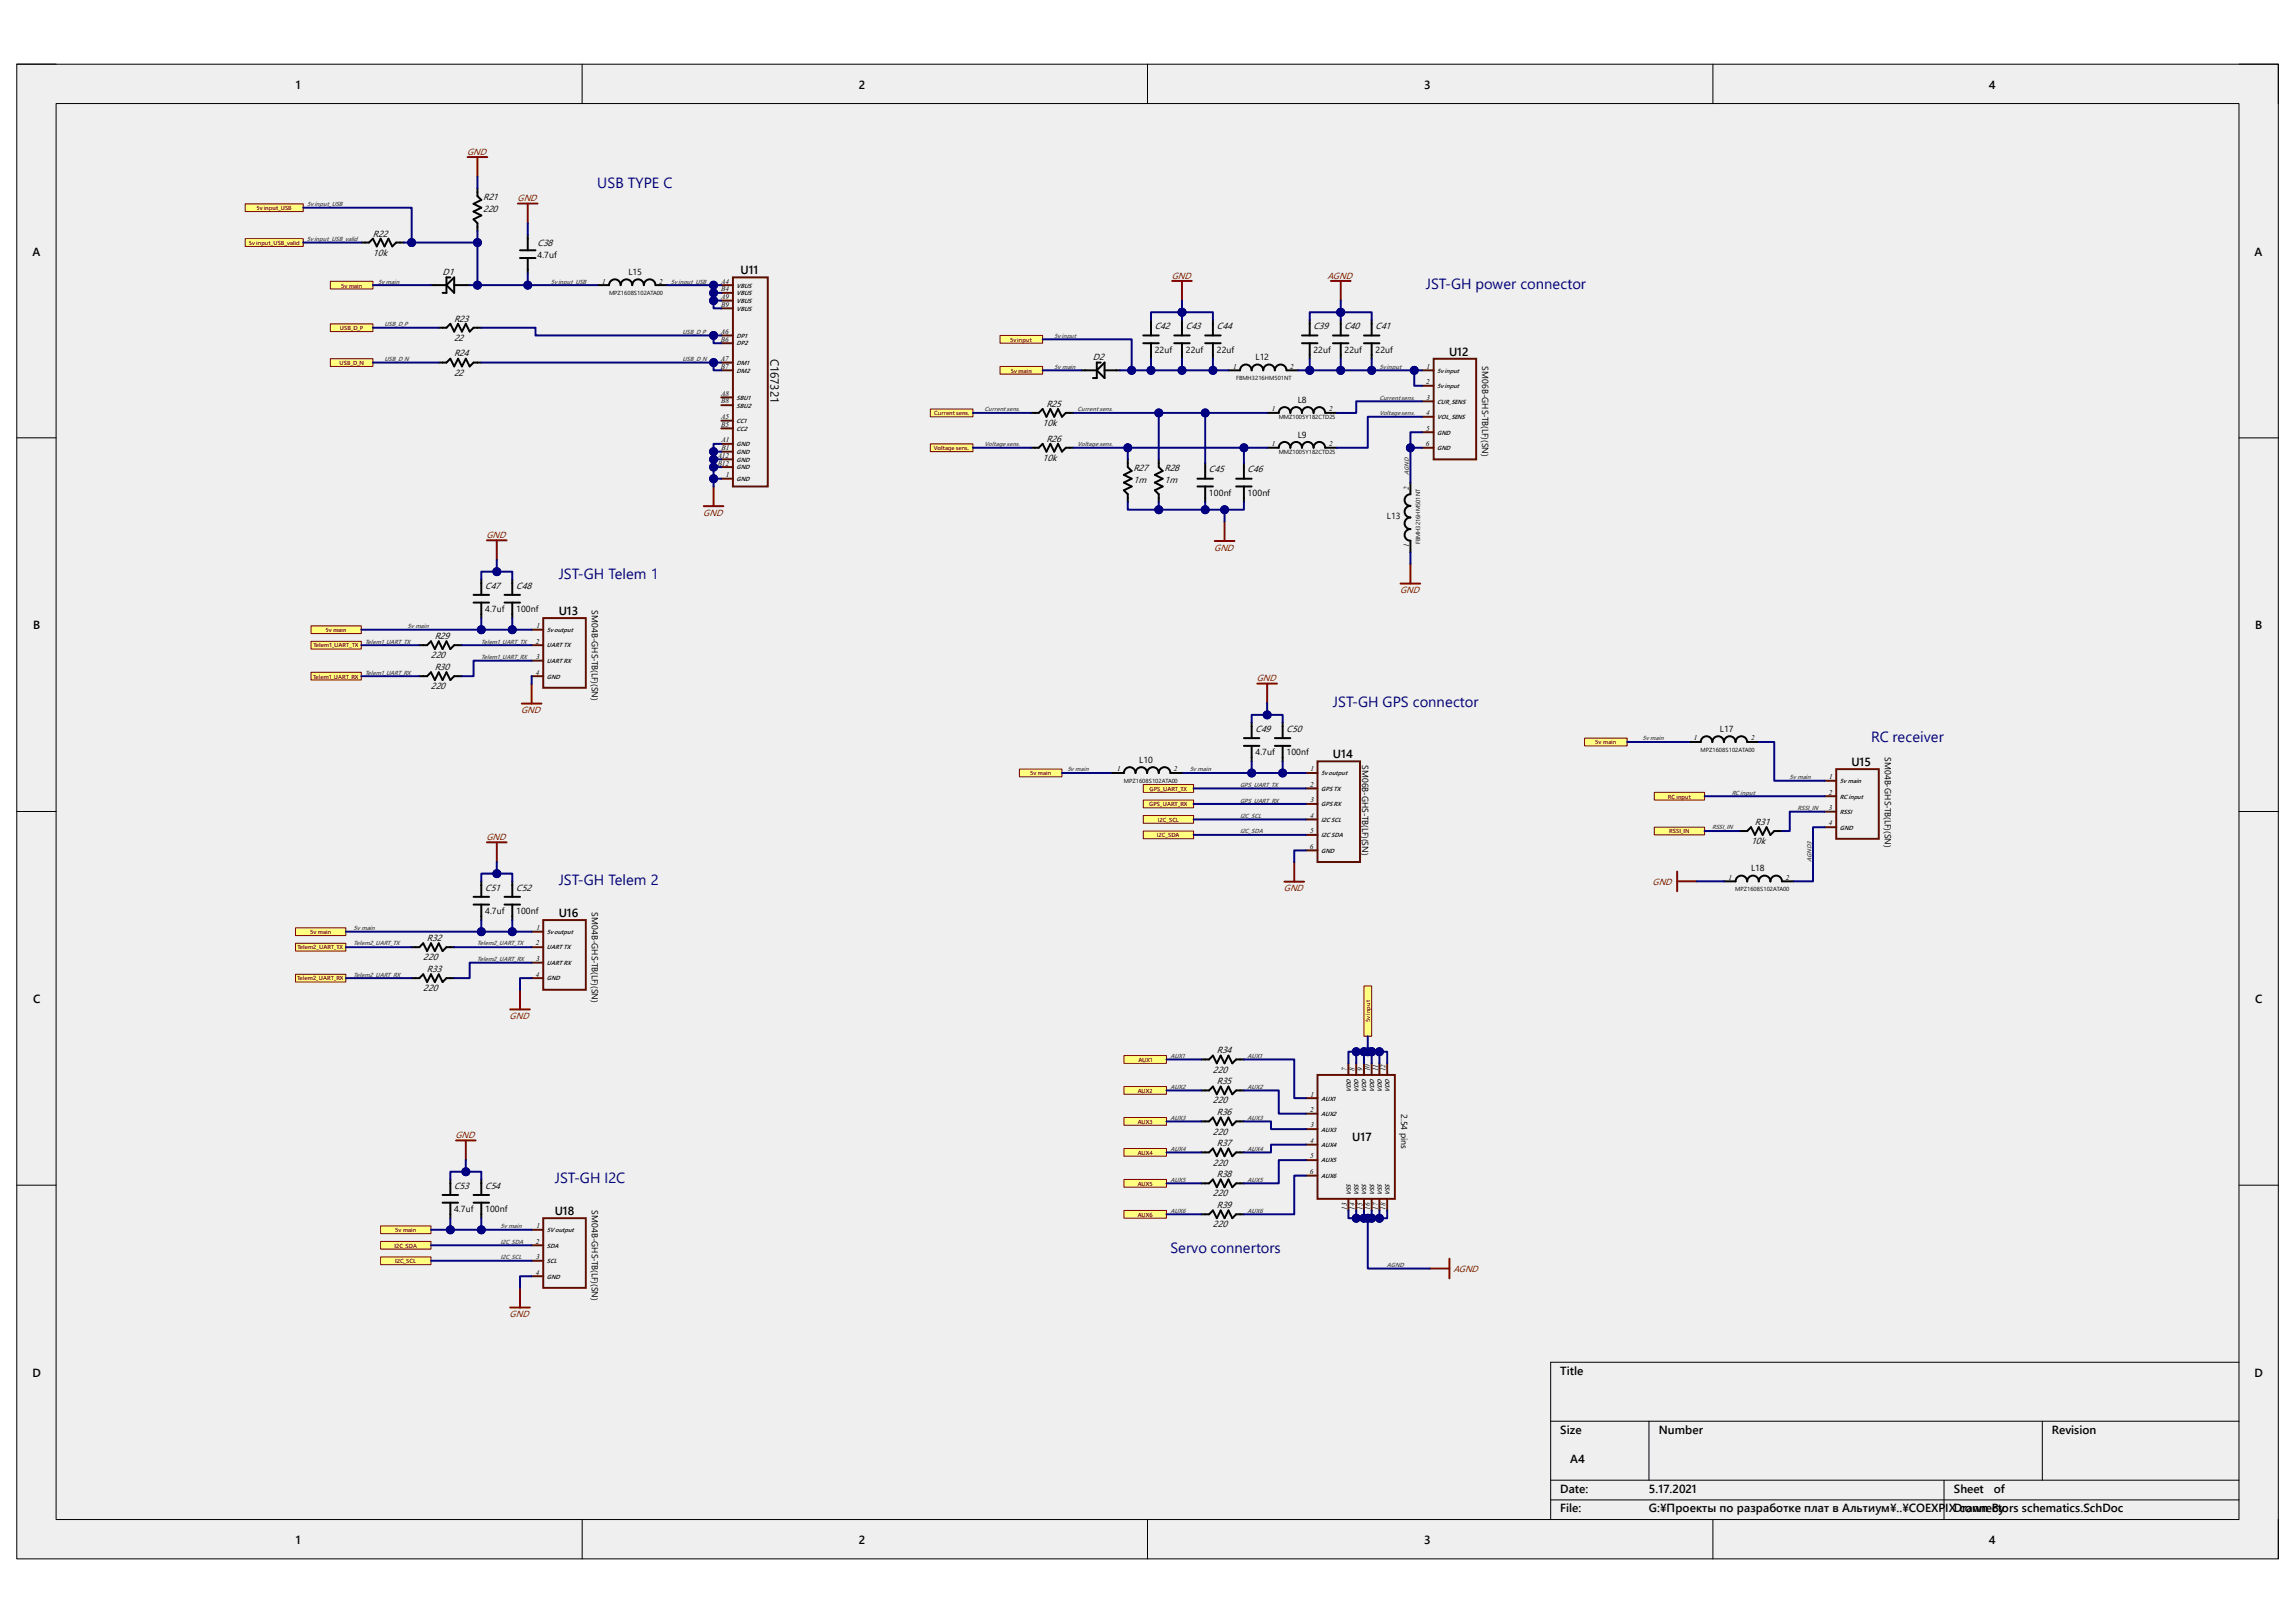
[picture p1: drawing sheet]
<svg xmlns="http://www.w3.org/2000/svg" width="297mm" height="210mm" viewBox="0 0 297 210" stroke-linecap="round" stroke-linejoin="round" font-family="sans-serif">
<defs><g id="words">
<g font-size="1.9" fill="#000080">
<text x="77.3" y="24.4">USB TYPE C</text>
<text x="184.5" y="37.4">JST-GH power connector</text>
<text x="72.3" y="75">JST-GH Telem 1</text>
<text x="172.5" y="91.5">JST-GH GPS connector</text>
<text x="242.1" y="96">RC receiver</text>
<text x="72.3" y="114.6">JST-GH Telem 2</text>
<text x="71.8" y="153.1">JST-GH I2C</text>
<text x="151.5" y="162.1">Servo connertors</text>
</g>
<g font-size="1.5">
<text x="38.3" y="11.5">1</text>
<text x="111.2" y="11.5">2</text>
<text x="184.3" y="11.5">3</text>
<text x="257.4" y="11.5">4</text>
<text x="4.2" y="33.1">A</text>
<text x="95.8" y="35.5">U11</text>
<text x="291.8" y="33.1">A</text>
<text x="99.7" y="46.4" transform="rotate(90 99.7 46.4)">C167321</text>
<text x="187.5" y="46">U12</text>
<text x="4.3" y="81.4">B</text>
<text x="72.3" y="79.6">U13</text>
<text x="291.8" y="81.4">B</text>
<text x="172.5" y="98.1">U14</text>
<text x="239.6" y="99.1">U15</text>
<text x="72.3" y="118.7">U16</text>
<text x="4.3" y="129.8">C</text>
<text x="291.8" y="129.8">C</text>
<text x="175" y="147.7">U17</text>
<text x="71.8" y="157.2">U18</text>
<text x="4.2" y="178.2">D</text>
<text x="201.9" y="177.9">Title</text>
<text x="291.8" y="178.2">D</text>
<text x="201.9" y="185.5">Size</text>
<text x="214.7" y="185.5">Number</text>
<text x="265.6" y="185.5">Revision</text>
<text x="203.2" y="189.4">A4</text>
<text x="201.9" y="193.2">Date:</text>
<text x="201.9" y="195.7">File:</text>
<text x="213.4" y="195.7">G:\Проекты по разработке плат в Альтиум\..\COEXPIX connectors schematics.SchDoc</text>
<text x="213.4" y="193.2">5.17.2021</text>
<text x="252.9" y="193.2">Sheet</text>
<text x="252.9" y="195.7">Drawn By:</text>
<text x="258" y="193.2">of</text>
<text x="38.3" y="199.8">1</text>
<text x="111.2" y="199.8">2</text>
<text x="184.3" y="199.8">3</text>
<text x="257.4" y="199.8">4</text>
</g>
<g font-size="1.2" fill="#800000">
<text x="60.5" y="20">GND</text>
<text x="67" y="26">GND</text>
<text x="151.6" y="36.1">GND</text>
<text x="171.8" y="36.1">AGND</text>
<text x="62.9" y="69.6">GND</text>
<text x="91" y="66.7">GND</text>
<text x="157.1" y="71.2">GND</text>
<text x="181.2" y="76.8">GND</text>
<text x="162.6" y="88.1">GND</text>
<text x="67.4" y="92.3">GND</text>
<text x="62.9" y="108.7">GND</text>
<text x="166.2" y="115.3">GND</text>
<text x="213.9" y="114.5">GND</text>
<text x="66" y="131.9">GND</text>
<text x="58.9" y="147.3">GND</text>
<text x="188.1" y="164.6">AGND</text>
<text x="66" y="170.4">GND</text>
</g>
<g font-size="1.2">
<text x="62.5" y="25.9">R21</text>
<text x="62.5" y="27.4">220</text>
<text x="48.3" y="30.6">R22</text>
<text x="48.3" y="33.1">10k</text>
<text x="57.3" y="35.6">D1</text>
<text x="69.6" y="31.9">C38</text>
<text x="58.8" y="41.6">R23</text>
<text x="58.8" y="44.1">22</text>
<text x="58.8" y="46.1">R24</text>
<text x="141.4" y="46.6">D2</text>
<text x="149.4" y="42.6">C42</text>
<text x="153.5" y="42.6">C43</text>
<text x="157.5" y="42.6">C44</text>
<text x="170" y="42.6">C39</text>
<text x="174" y="42.6">C40</text>
<text x="178" y="42.6">C41</text>
<text x="58.8" y="48.6">22</text>
<text x="135.4" y="52.6">R25</text>
<text x="134.9" y="55.1">10k</text>
<text x="134.9" y="59.6">10k</text>
<text x="135.4" y="57.1">R26</text>
<text x="146.7" y="60.9">R27</text>
<text x="146.7" y="62.4">1m</text>
<text x="150.7" y="60.9">R28</text>
<text x="150.7" y="62.4">1m</text>
<text x="156.5" y="61.1">C45</text>
<text x="161.5" y="61.1">C46</text>
<text x="62.8" y="76.2">C47</text>
<text x="66.8" y="76.2">C48</text>
<text x="56.3" y="82.7">R29</text>
<text x="55.8" y="85.2">220</text>
<text x="55.8" y="89.2">220</text>
<text x="56.3" y="86.7">R30</text>
<text x="162.5" y="94.7">C49</text>
<text x="166.5" y="94.7">C50</text>
<text x="227.1" y="106.7">R31</text>
<text x="226.6" y="109.2">10k</text>
<text x="62.8" y="115.2">C51</text>
<text x="66.8" y="115.2">C52</text>
<text x="54.8" y="124.2">220</text>
<text x="55.2" y="121.8">R32</text>
<text x="55.2" y="125.8">R33</text>
<text x="54.8" y="128.3">220</text>
<text x="157.5" y="136.3">R34</text>
<text x="157" y="138.8">220</text>
<text x="157" y="142.8">220</text>
<text x="157.5" y="140.3">R35</text>
<text x="157" y="146.8">220</text>
<text x="157.5" y="144.3">R36</text>
<text x="157.5" y="148.3">R37</text>
<text x="58.8" y="153.8">C53</text>
<text x="62.8" y="153.8">C54</text>
<text x="157" y="150.8">220</text>
<text x="157" y="154.8">220</text>
<text x="157.5" y="152.3">R38</text>
<text x="157" y="158.8">220</text>
<text x="157.5" y="156.3">R39</text>
</g>
<g font-size="1.1">
<text x="69.6" y="33.4">4.7uf</text>
<text x="81.3" y="35.6">L15</text>
<text x="149.4" y="45.6">22uf</text>
<text x="153.5" y="45.6">22uf</text>
<text x="157.5" y="45.6">22uf</text>
<text x="162.5" y="46.6">L12</text>
<text x="170" y="45.6">22uf</text>
<text x="174" y="45.6">22uf</text>
<text x="178" y="45.6">22uf</text>
<text x="191.8" y="47.4" transform="rotate(90 191.8 47.4)">SM06B-GHS-TB(LF)(SN)</text>
<text x="168" y="52.1">L8</text>
<text x="168" y="56.6">L9</text>
<text x="156.5" y="64.1">100nf</text>
<text x="161.5" y="64.1">100nf</text>
<text x="179.5" y="67.1">L13</text>
<text x="62.8" y="79.2">4.7uf</text>
<text x="66.8" y="79.2">100nf</text>
<text x="76.6" y="79" transform="rotate(90 76.6 79)">SM04B-GHS-TB(LF)(SN)</text>
<text x="222.6" y="94.7">L17</text>
<text x="147.4" y="98.7">L10</text>
<text x="162.5" y="97.7">4.7uf</text>
<text x="166.5" y="97.7">100nf</text>
<text x="176.3" y="99" transform="rotate(90 176.3 99)">SM06B-GHS-TB(LF)(SN)</text>
<text x="243.9" y="98" transform="rotate(90 243.9 98)">SM04B-GHS-TB(LF)(SN)</text>
<text x="226.6" y="112.7">L18</text>
<text x="62.8" y="118.2">4.7uf</text>
<text x="66.8" y="118.2">100nf</text>
<text x="76.6" y="118.1" transform="rotate(90 76.6 118.1)">SM04B-GHS-TB(LF)(SN)</text>
<text x="181.3" y="144.1" transform="rotate(90 181.3 144.1)">2.54 pins</text>
<text x="58.8" y="156.8">4.7uf</text>
<text x="62.8" y="156.8">100nf</text>
<text x="76.6" y="156.6" transform="rotate(90 76.6 156.6)">SM04B-GHS-TB(LF)(SN)</text>
</g>
<g font-size=".9">
<text x="77.9" y="36.7">1</text>
<text x="85.3" y="36.7">2</text>
<text x="93.3" y="36.7">A4</text>
<text x="93.3" y="37.7">B4</text>
<text x="93.3" y="38.7">A9</text>
<text x="93.3" y="39.7">B9</text>
<text x="93.3" y="43.2">A6</text>
<text x="93.3" y="47.7">B7</text>
<text x="93.3" y="46.7">A7</text>
<text x="93.3" y="44.2">B6</text>
<text x="159.6" y="47.7">1</text>
<text x="167" y="47.7">2</text>
<text x="184.6" y="47.7">1</text>
<text x="93.3" y="51.2">A8</text>
<text x="93.3" y="52.2">B8</text>
<text x="164.6" y="53.2">1</text>
<text x="172" y="53.2">2</text>
<text x="184.6" y="49.7">2</text>
<text x="184.6" y="53.7">4</text>
<text x="184.6" y="51.7">3</text>
<text x="92.9" y="59.2">A12</text>
<text x="93.3" y="54.2">A5</text>
<text x="93.3" y="55.2">B5</text>
<text x="93.4" y="57.2">A1</text>
<text x="93.4" y="58.2">B1</text>
<text x="164.6" y="57.7">1</text>
<text x="172" y="57.7">2</text>
<text x="184.5" y="57.7">6</text>
<text x="184.6" y="55.7">5</text>
<text x="92.9" y="60.2">B12</text>
<text x="93.9" y="61.7">1</text>
<text x="182.3" y="63.5" transform="rotate(-90 182.3 63.5)">2</text>
<text x="182.3" y="70.8" transform="rotate(-90 182.3 70.8)">1</text>
<text x="69.3" y="83.3">2</text>
<text x="69.4" y="81.3">1</text>
<text x="69.3" y="87.3">4</text>
<text x="69.4" y="85.3">3</text>
<text x="219.2" y="95.8">1</text>
<text x="226.6" y="95.8">2</text>
<text x="144.6" y="99.8">1</text>
<text x="151.9" y="99.8">2</text>
<text x="169.5" y="101.8">2</text>
<text x="169.6" y="99.8">1</text>
<text x="236.7" y="100.8">1</text>
<text x="169.5" y="105.8">4</text>
<text x="169.5" y="107.8">5</text>
<text x="169.6" y="103.8">3</text>
<text x="236.7" y="102.8">2</text>
<text x="236.7" y="104.8">3</text>
<text x="236.7" y="106.8">4</text>
<text x="169.5" y="109.8">6</text>
<text x="223.7" y="113.8">1</text>
<text x="231.1" y="113.8">2</text>
<text x="69.3" y="122.3">2</text>
<text x="69.4" y="124.4">3</text>
<text x="69.4" y="120.4">1</text>
<text x="69.3" y="126.4">4</text>
<text x="169.5" y="143.9">2</text>
<text x="169.6" y="141.9">1</text>
<text x="174.3" y="138.6" transform="rotate(-90 174.3 138.6)">7</text>
<text x="175.3" y="138.6" transform="rotate(-90 175.3 138.6)">8</text>
<text x="176.3" y="138.6" transform="rotate(-90 176.3 138.6)">9</text>
<text x="177.3" y="138.6" transform="rotate(-90 177.3 138.6)">10</text>
<text x="178.3" y="138.6" transform="rotate(-90 178.3 138.6)">11</text>
<text x="179.3" y="138.6" transform="rotate(-90 179.3 138.6)">12</text>
<text x="169.5" y="147.9">4</text>
<text x="169.5" y="149.9">5</text>
<text x="169.6" y="145.9">3</text>
<text x="169.5" y="151.9">6</text>
<text x="69.3" y="160.9">2</text>
<text x="69.4" y="158.9">1</text>
<text x="174.3" y="156.5" transform="rotate(-90 174.3 156.5)">13</text>
<text x="175.3" y="156.6" transform="rotate(-90 175.3 156.6)">14</text>
<text x="176.3" y="156.5" transform="rotate(-90 176.3 156.5)">15</text>
<text x="177.3" y="156.6" transform="rotate(-90 177.3 156.6)">16</text>
<text x="178.3" y="156.6" transform="rotate(-90 178.3 156.6)">17</text>
<text x="179.3" y="156.6" transform="rotate(-90 179.3 156.6)">18</text>
<text x="69.3" y="164.9">4</text>
<text x="69.4" y="162.9">3</text>
</g>
<g font-size=".8" fill="#800000">
<text x="33.2" y="27.2">5v input_USB</text>
<text x="32.2" y="31.7">5v input_USB_valid</text>
<text x="44.2" y="37.2">5v main</text>
<text x="43.9" y="47.2">USB_D_N</text>
<text x="44" y="42.7">USB_D_P</text>
<text x="130.7" y="44.2">5v input</text>
<text x="120.9" y="53.7">Current sens.</text>
<text x="130.8" y="48.2">5v main</text>
<text x="120.9" y="58.3">Voltage sens.</text>
<text x="40.6" y="83.8">Telem1_UART_TX</text>
<text x="42.1" y="81.8">5v main</text>
<text x="40.5" y="87.8">Telem1_UART_RX</text>
<text x="133.3" y="100.3">5v main</text>
<text x="206.5" y="96.3">5v main</text>
<text x="148.7" y="104.4">GPS_UART_RX</text>
<text x="148.8" y="102.3">GPS_UART_TX</text>
<text x="149.9" y="106.3">I2C_SCL</text>
<text x="215.9" y="103.3">RC input</text>
<text x="216" y="107.8">RSSI_IN</text>
<text x="149.7" y="108.3">I2C_SDA</text>
<text x="38.5" y="122.9">Telem2_UART_TX</text>
<text x="40.1" y="120.9">5v main</text>
<text x="38.4" y="126.9">Telem2_UART_RX</text>
<text x="147.3" y="137.4">AUX1</text>
<text x="177.3" y="132.3" transform="rotate(-90 177.3 132.3)">5v input</text>
<text x="147.2" y="141.4">AUX2</text>
<text x="147.2" y="145.4">AUX3</text>
<text x="147.2" y="149.4">AUX4</text>
<text x="147.2" y="153.4">AUX5</text>
<text x="51.1" y="161.5">I2C_SDA</text>
<text x="51.1" y="159.4">5v main</text>
<text x="147.2" y="157.4">AUX6</text>
<text x="51.1" y="163.4">I2C_SCL</text>
</g>
<g font-size=".8" fill="#434343">
<text x="39.8" y="26.7">5v input_USB</text>
<text x="39.7" y="31.2">5v input_USB_valid</text>
<text x="48.9" y="36.7">5v main</text>
<text x="71.3" y="36.7">5v input_USB</text>
<text x="86.8" y="36.7">5v input_USB</text>
<text x="49.7" y="42.2">USB_D_P</text>
<text x="49.7" y="46.7">USB_D_N</text>
<text x="88.3" y="43.2">USB_D_P</text>
<text x="88.3" y="46.7">USB_D_N</text>
<text x="136.4" y="47.7">5v main</text>
<text x="136.4" y="43.7">5v input</text>
<text x="178.5" y="47.7">5v input</text>
<text x="127.4" y="53.2">Current sens.</text>
<text x="139.4" y="53.2">Current sens.</text>
<text x="178.5" y="51.7">Current sens.</text>
<text x="178.5" y="53.7">Voltage sens.</text>
<text x="127.4" y="57.7">Voltage sens.</text>
<text x="139.4" y="57.7">Voltage sens.</text>
<text x="182.3" y="61.4" transform="rotate(-90 182.3 61.4)">AGND</text>
<text x="47.2" y="83.3">Telem1_UART_TX</text>
<text x="52.7" y="81.3">5v main</text>
<text x="62.3" y="83.3">Telem1_UART_TX</text>
<text x="47.2" y="87.3">Telem1_UART_RX</text>
<text x="62.3" y="85.3">Telem1_UART_RX</text>
<text x="212.6" y="95.8">5v main</text>
<text x="138.1" y="99.8">5v main</text>
<text x="154" y="99.8">5v main</text>
<text x="160.5" y="101.8">GPS_UART_TX</text>
<text x="231.6" y="100.8">5v main</text>
<text x="160.5" y="103.8">GPS_UART_RX</text>
<text x="160.5" y="105.8">I2C_SCL</text>
<text x="160.5" y="107.8">I2C_SDA</text>
<text x="221.6" y="107.3">RSSI_IN</text>
<text x="224.1" y="102.8">RC input</text>
<text x="232.6" y="104.8">RSSI_IN</text>
<text x="234.4" y="111.6" transform="rotate(-90 234.4 111.6)">AGND3</text>
<text x="45.8" y="120.4">5v main</text>
<text x="45.8" y="122.3">Telem2_UART_TX</text>
<text x="61.8" y="122.3">Telem2_UART_TX</text>
<text x="61.8" y="124.4">Telem2_UART_RX</text>
<text x="45.8" y="126.4">Telem2_UART_RX</text>
<text x="151.5" y="136.9">AUX1</text>
<text x="161.5" y="136.9">AUX1</text>
<text x="151.5" y="140.9">AUX2</text>
<text x="161.5" y="140.9">AUX2</text>
<text x="151.5" y="144.9">AUX3</text>
<text x="151.5" y="148.9">AUX4</text>
<text x="161.5" y="144.9">AUX3</text>
<text x="161.5" y="148.9">AUX4</text>
<text x="151.5" y="152.9">AUX5</text>
<text x="161.5" y="152.9">AUX5</text>
<text x="64.8" y="158.9">5v main</text>
<text x="64.8" y="161">I2C_SDA</text>
<text x="151.5" y="156.9">AUX6</text>
<text x="161.5" y="156.9">AUX6</text>
<text x="64.8" y="162.9">I2C_SCL</text>
<text x="179.5" y="164">AGND</text>
</g>
<g font-size=".8">
<text x="78.8" y="38.2">MPZ1608S102ATA00</text>
<text x="95.3" y="37.2">VBUS</text>
<text x="95.3" y="38.2">VBUS</text>
<text x="95.3" y="39.2">VBUS</text>
<text x="95.3" y="40.2">VBUS</text>
<text x="95.3" y="43.7">DP1</text>
<text x="95.3" y="47.2">DM1</text>
<text x="95.3" y="44.7">DP2</text>
<text x="95.3" y="51.7">SBU1</text>
<text x="95.3" y="52.7">SBU2</text>
<text x="95.3" y="48.2">DM2</text>
<text x="160" y="49.2">FBMH3216HM501NT</text>
<text x="186" y="48.2">5v input</text>
<text x="186" y="50.2">5v input</text>
<text x="186" y="52.2">CUR_SENS</text>
<text x="95.3" y="57.7">GND</text>
<text x="95.3" y="58.8">GND</text>
<text x="95.3" y="59.7">GND</text>
<text x="95.3" y="54.7">CC1</text>
<text x="95.3" y="55.8">CC2</text>
<text x="165.5" y="54.2">MMZ1005Y182CTD25</text>
<text x="165.5" y="58.7">MMZ1005Y182CTD25</text>
<text x="186" y="54.2">VOL_SENS</text>
<text x="186" y="56.3">GND</text>
<text x="186" y="58.3">GND</text>
<text x="95.3" y="62.3">GND</text>
<text x="95.3" y="60.7">GND</text>
<text x="183.8" y="70.4" transform="rotate(-90 183.8 70.4)">FBMH3216HM501NT</text>
<text x="70.8" y="81.8">5v output</text>
<text x="70.8" y="83.8">UART TX</text>
<text x="70.8" y="85.8">UART RX</text>
<text x="70.8" y="87.8">GND</text>
<text x="145.5" y="101.3">MPZ1608S102ATA00</text>
<text x="171" y="100.3">5v output</text>
<text x="220.1" y="97.3">MPZ1608S102ATA00</text>
<text x="238.1" y="101.3">5v main</text>
<text x="171" y="102.3">GPS TX</text>
<text x="171" y="104.4">GPS RX</text>
<text x="171" y="106.3">I2C SCL</text>
<text x="238.1" y="103.3">RC input</text>
<text x="238.1" y="105.3">RSSI</text>
<text x="238.1" y="107.4">GND</text>
<text x="171" y="108.3">I2C SDA</text>
<text x="171" y="110.4">GND</text>
<text x="224.6" y="115.4">MPZ1608S102ATA00</text>
<text x="70.8" y="120.9">5v output</text>
<text x="70.8" y="122.9">UART TX</text>
<text x="70.8" y="124.9">UART RX</text>
<text x="70.8" y="126.9">GND</text>
<text x="171" y="142.4">AUX1</text>
<text x="174.8" y="141.4" transform="rotate(-90 174.8 141.4)">VDD</text>
<text x="175.8" y="141.4" transform="rotate(-90 175.8 141.4)">VDD</text>
<text x="176.8" y="141.4" transform="rotate(-90 176.8 141.4)">VDD</text>
<text x="177.8" y="141.4" transform="rotate(-90 177.8 141.4)">VDD</text>
<text x="178.8" y="141.4" transform="rotate(-90 178.8 141.4)">VDD</text>
<text x="179.8" y="141.4" transform="rotate(-90 179.8 141.4)">VDD</text>
<text x="171" y="144.4">AUX2</text>
<text x="171" y="146.4">AUX3</text>
<text x="171" y="148.4">AUX4</text>
<text x="171" y="150.4">AUX5</text>
<text x="171" y="152.4">AUX6</text>
<text x="174.8" y="154.6" transform="rotate(-90 174.8 154.6)">VSS</text>
<text x="175.8" y="154.6" transform="rotate(-90 175.8 154.6)">VSS</text>
<text x="176.8" y="154.6" transform="rotate(-90 176.8 154.6)">VSS</text>
<text x="177.8" y="154.6" transform="rotate(-90 177.8 154.6)">VSS</text>
<text x="178.8" y="154.6" transform="rotate(-90 178.8 154.6)">VSS</text>
<text x="179.8" y="154.6" transform="rotate(-90 179.8 154.6)">VSS</text>
<text x="70.8" y="159.4">5V output</text>
<text x="70.8" y="161.5">SDA</text>
<text x="70.8" y="163.4">SCL</text>
<text x="70.8" y="165.4">GND</text>
</g>
</g></defs>
<path d="M2.2 8.3h292.7v193.4h-292.7z" fill-rule="evenodd" fill="#efefef"/>
<path d="M2.2 8.3h292.7v193.4h-292.7z" fill="none" stroke="#000" stroke-width=".13"/>
<path d="M7.3 13.4h282.5v183.2h-282.5z" fill-rule="evenodd" fill="#efefef"/>
<g fill="none" stroke="#000" stroke-width=".13">
<path d="M2.2 8.3h5.1M7.3 13.4h282.5v183.2h-282.5zM75.3 8.3v5.1M148.5 8.3v5.1M221.7 8.3v5.1M289.8 8.3h5.1v5.1M2.2 56.7h5.1M289.8 56.7h5.1M2.2 105h5.1M289.8 105h5.1M2.2 153.4h5.1M289.8 153.4h5.1"/>
<path d="M289.8 176.3h-89.1v20.3M75.3 196.6v5.1M148.5 196.6v5.1M200.7 183.9h89.1M200.7 191.5h89.1M200.7 194.1h89.1M213.4 183.9v7.6M221.7 196.6v5.1M251.6 191.5v5.1M264.3 183.9v7.6M294.9 196.6v5.1"/>
</g>
<path d="M184 47.9h1.5M184 49.9h1.5M184 51.9h1.5M184 53.9h1.5M184 55.9h1.5M184 57.9h1.5M185.5 46.4h5.5v13h-5.5z" fill="none" stroke="#5b0f00" stroke-width=".25"/>
<g fill="none" stroke="#000" stroke-width=".25">
<path d="M139.9 47.9h2M141.9 47.9l1-1v2zM142.4 46.9h-.5v2h-.5M142.9 47.9h2M148 44.4h2M148 43.4h2M149 41.4v2M149 44.4v2M152 44.4h2M152 43.4h2M153 41.4v2M153 44.4v2"/>
<path d="M156 44.4h2M156 43.4h2M157 41.4v2M157 44.4v2M168.5 44.4h2M168.5 43.4h2M169.5 41.4v2M169.5 44.4v2M172.5 44.4h2M172.5 43.4h2M173.5 41.4v2M173.5 44.4v2"/>
<path d="M176.5 44.4h2M176.5 43.4h2M177.5 41.4v2M177.5 44.4v2"/>
</g>
<path d="M172.2 36.4h2.6M173.5 36.4v2.5M181.3 75.5h2.5M182.5 73v2.5" fill="none" stroke="#800000" stroke-width=".25"/>
<path d="M129.4 47.4h5.5v1h-5.5z" fill-rule="evenodd" fill="#ffff80"/>
<path d="M129.4 47.4h5.5v1h-5.5z" fill="none" stroke="#800000" stroke-width=".13"/>
<g fill="none" stroke="#000" stroke-width=".25">
<path d="M156 59.9v2M161 59.9v2M164 57.9h1.5a.75 .75 0 0 1 .7-.7 .75 .75 0 0 1 .8 .7 .75 .75 0 0 1 .7-.7 .75 .75 0 0 1 .8 .7 .75 .75 0 0 1 .7-.7 .75 .75 0 0 1 .8 .7 .75 .75 0 0 1 .8-.7 .75 .75 0 0 1 .7 .7h1.5M164 53.4h1.5M167 53.4a.75 .75 0 0 0-.8-.7 .75 .75 0 0 0-.7 .7M168.5 53.4a.75 .75 0 0 0-.8-.7 .75 .75 0 0 0-.7 .7M170 53.4a.75 .75 0 0 0-.8-.7 .75 .75 0 0 0-.7 .7M173 53.4h-1.5a.75 .75 0 0 0-.8-.7 .75 .75 0 0 0-.7 .7M155 62.9h2M155 61.9h2M156 62.9v2M160 62.9h2"/>
<path d="M160 61.9h2M161 62.9v2"/>
</g>
<path d="M120.4 52.9h5.5v1h-5.5z" fill-rule="evenodd" fill="#ffff80"/>
<path d="M120.4 52.9h5.5v1h-5.5z" fill="none" stroke="#800000" stroke-width=".13"/>
<path d="M120.4 57.4h5.5v1h-5.5z" fill-rule="evenodd" fill="#ffff80"/>
<path d="M120.4 57.4h5.5v1h-5.5z" fill="none" stroke="#800000" stroke-width=".13"/>
<path d="M56.8 42.4h1l.5-.5 .5 1 .5-1 .5 1 .5-1 .5 1 .5-.5h1M56.8 46.9h1l.5-.5 .5 1 .5-1 .5 1 .5-1 .5 1 .5-.5h1" fill="none" stroke="#000" stroke-width=".25"/>
<path d="M91.1 65.5h2.5M92.4 62.9v2.6" fill="none" stroke="#800000" stroke-width=".25"/>
<path d="M42.7 46.4h5.6v1h-5.6z" fill-rule="evenodd" fill="#ffff80"/>
<path d="M42.7 46.4h5.6v1h-5.6z" fill="none" stroke="#800000" stroke-width=".13"/>
<path d="M42.7 41.9h5.6v1h-5.6z" fill-rule="evenodd" fill="#ffff80"/>
<path d="M42.7 41.9h5.6v1h-5.6z" fill="none" stroke="#800000" stroke-width=".13"/>
<path d="M67.3 32.4h2M67.3 33.4h2M68.3 30.4v2M68.3 33.4v2M155.5 137.1h1l.5-.5 .5 1 .5-1 .5 1 .5-1 .5 1 .5-.5h1M155.5 141.1h1l.5-.5 .5 1 .5-1 .5 1 .5-1 .5 1 .5-.5h1M155.5 145.1h1l.5-.5 .5 1 .5-1 .5 1 .5-1 .5 1 .5-.5h1M155.5 149.1h1l.5-.5 .5 1 .5-1 .5 1 .5-1 .5 1 .5-.5h1M155.5 153.1h1l.5-.5 .5 1 .5-1 .5 1 .5-1 .5 1 .5-.5h1M155.5 157.1h1l.5-.5 .5 1 .5-1 .5 1 .5-1 .5 1 .5-.5h1" fill="none" stroke="#000" stroke-width=".25"/>
<path d="M67 26.3h2.6M68.3 26.3v2.6" fill="none" stroke="#800000" stroke-width=".25"/>
<g fill="none" stroke="#5b0f00" stroke-width=".25">
<path d="M170.5 139.1h10v16h-10zM174.5 137.6v1.5M175.5 137.6v1.5M176.5 137.6v1.5M177.5 137.6v1.5M178.5 137.6v1.5M179.5 137.6v1.5M169 142.1h1.5M169 144.1h1.5M169 146.1h1.5M169 148.1h1.5M169 150.1h1.5"/>
<path d="M169 152.1h1.5M174.5 155.1v1.5M175.5 155.1v1.5M176.5 155.1v1.5M177.5 155.1v1.5M178.5 155.1v1.5M179.5 155.1v1.5"/>
</g>
<path d="M145.5 136.6h5.5v1h-5.5z" fill-rule="evenodd" fill="#ffff80"/>
<path d="M145.5 136.6h5.5v1h-5.5z" fill="none" stroke="#800000" stroke-width=".13"/>
<path d="M145.5 140.6h5.5v1h-5.5z" fill-rule="evenodd" fill="#ffff80"/>
<path d="M145.5 140.6h5.5v1h-5.5z" fill="none" stroke="#800000" stroke-width=".13"/>
<path d="M145.5 144.6h5.5v1h-5.5z" fill-rule="evenodd" fill="#ffff80"/>
<path d="M145.5 144.6h5.5v1h-5.5z" fill="none" stroke="#800000" stroke-width=".13"/>
<path d="M145.5 148.6h5.5v1h-5.5z" fill-rule="evenodd" fill="#ffff80"/>
<path d="M145.5 148.6h5.5v1h-5.5z" fill="none" stroke="#800000" stroke-width=".13"/>
<path d="M145.5 152.6h5.5v1h-5.5z" fill-rule="evenodd" fill="#ffff80"/>
<path d="M145.5 152.6h5.5v1h-5.5z" fill="none" stroke="#800000" stroke-width=".13"/>
<path d="M145.5 156.6h5.5v1h-5.5z" fill-rule="evenodd" fill="#ffff80"/>
<path d="M145.5 156.6h5.5v1h-5.5z" fill="none" stroke="#800000" stroke-width=".13"/>
<g fill="none" stroke="#5b0f00" stroke-width=".25">
<path d="M70.3 80h5.5v9h-5.5zM68.8 81.5h1.5M68.8 83.5h1.5M68.8 85.5h1.5M68.8 87.5h1.5M170.5 98.5h5.5v13h-5.5zM70.3 119.1h5.5v9h-5.5zM169 100h1.5M169 102h1.5M169 104h1.5M169 106h1.5M169 108h1.5"/>
<path d="M169 110h1.5M68.8 120.6h1.5M68.8 122.6h1.5M68.8 124.6h1.5M68.8 126.6h1.5M68.8 159.1h1.5M70.3 157.6h5.5v9.1h-5.5zM68.8 161.1h1.5M68.8 163.1h1.5M68.8 165.1h1.5"/>
</g>
<path d="M55.8 36.9h2M58.3 35.9h-.5v2h-.5M58.8 36.9h2M58.8 35.9v2l-1-1zM161 96.5h2M161 95.5h2M162 93.5v2M162 96.5v2M165 96.5h2M165 95.5h2M166 93.5v2M166 96.5v2" fill="none" stroke="#000" stroke-width=".25"/>
<path d="M131.9 99.5h5.5v1h-5.5z" fill-rule="evenodd" fill="#ffff80"/>
<path d="M131.9 99.5h5.5v1h-5.5z" fill="none" stroke="#800000" stroke-width=".13"/>
<path d="M166.2 114.1h2.6M167.5 111.5v2.6" fill="none" stroke="#800000" stroke-width=".25"/>
<path d="M148 105.5h6.5v1h-6.5z" fill-rule="evenodd" fill="#ffff80"/>
<path d="M148 105.5h6.5v1h-6.5z" fill="none" stroke="#800000" stroke-width=".13"/>
<path d="M148 107.5h6.5v1h-6.5z" fill-rule="evenodd" fill="#ffff80"/>
<path d="M148 107.5h6.5v1h-6.5z" fill="none" stroke="#800000" stroke-width=".13"/>
<path d="M148 101.5h6.5v1h-6.5z" fill-rule="evenodd" fill="#ffff80"/>
<path d="M148 101.5h6.5v1h-6.5z" fill="none" stroke="#800000" stroke-width=".13"/>
<path d="M148 103.5h6.5v1h-6.5z" fill-rule="evenodd" fill="#ffff80"/>
<path d="M148 103.5h6.5v1h-6.5z" fill="none" stroke="#800000" stroke-width=".13"/>
<path d="M67.5 91h2.6M68.8 88.5v2.5M162.7 88.5h2.6M164 88.5v2.5M66 130.6h2.6M67.3 128.1v2.5M66 169.2h2.6M67.3 166.7v2.5" fill="none" stroke="#800000" stroke-width=".25"/>
<path d="M40.2 83h6.6v1h-6.6z" fill-rule="evenodd" fill="#ffff80"/>
<path d="M40.2 83h6.6v1h-6.6z" fill="none" stroke="#800000" stroke-width=".13"/>
<path d="M40.2 87h6.6v1h-6.6z" fill-rule="evenodd" fill="#ffff80"/>
<path d="M40.2 87h6.6v1h-6.6z" fill="none" stroke="#800000" stroke-width=".13"/>
<path d="M40.2 81h6.6v1h-6.6z" fill-rule="evenodd" fill="#ffff80"/>
<path d="M40.2 81h6.6v1h-6.6z" fill="none" stroke="#800000" stroke-width=".13"/>
<path d="M38.2 120.1h6.6v1h-6.6z" fill-rule="evenodd" fill="#ffff80"/>
<path d="M38.2 120.1h6.6v1h-6.6z" fill="none" stroke="#800000" stroke-width=".13"/>
<path d="M38.2 122.1h6.6v1h-6.6z" fill-rule="evenodd" fill="#ffff80"/>
<path d="M38.2 122.1h6.6v1h-6.6z" fill="none" stroke="#800000" stroke-width=".13"/>
<path d="M38.2 126.1h6.6v1h-6.6z" fill-rule="evenodd" fill="#ffff80"/>
<path d="M38.2 126.1h6.6v1h-6.6z" fill="none" stroke="#800000" stroke-width=".13"/>
<path d="M49.3 160.6h6.5v1h-6.5z" fill-rule="evenodd" fill="#ffff80"/>
<path d="M49.3 160.6h6.5v1h-6.5z" fill="none" stroke="#800000" stroke-width=".13"/>
<path d="M49.3 162.6h6.5v1h-6.5z" fill-rule="evenodd" fill="#ffff80"/>
<path d="M49.3 162.6h6.5v1h-6.5z" fill="none" stroke="#800000" stroke-width=".13"/>
<path d="M49.3 158.6h6.5v1h-6.5z" fill-rule="evenodd" fill="#ffff80"/>
<path d="M49.3 158.6h6.5v1h-6.5z" fill="none" stroke="#800000" stroke-width=".13"/>
<g fill="none" stroke="#000" stroke-width=".25">
<path d="M61.3 78h2M61.3 77h2M62.3 75v2M62.3 78v2M65.3 78h2M65.3 77h2M66.3 75v2M66.3 78v2M61.3 117.1h2M61.3 116.1h2M62.3 114v2.1M62.3 117.1v2"/>
<path d="M65.3 117.1h2M65.3 116.1h2M66.3 114v2.1M66.3 117.1v2M57.3 155.6h2M57.3 154.6h2M58.3 152.6v2M58.3 155.6v2M61.3 155.6h2M61.3 154.6h2M62.3 152.6v2M62.3 155.6v2"/>
</g>
<path d="M63 69.9h2.6M64.3 69.9v2.6M63 109h2.6M64.3 109v2.5M59 147.6h2.6M60.3 147.6v2.5" fill="none" stroke="#800000" stroke-width=".25"/>
<path d="M42.7 36.4h5.6v1h-5.6z" fill-rule="evenodd" fill="#ffff80"/>
<path d="M42.7 36.4h5.6v1h-5.6z" fill="none" stroke="#800000" stroke-width=".13"/>
<path d="M129.4 43.4h5.5v1h-5.5z" fill-rule="evenodd" fill="#ffff80"/>
<path d="M129.4 43.4h5.5v1h-5.5z" fill="none" stroke="#800000" stroke-width=".13"/>
<path d="M54.3 83.5h1l.5-.5 .5 1 .5-1 .5 1 .5-1 .5 1 .5-.5h1M54.3 87.5h1l.5-.5 .5 1 .5-1 .5 1 .5-1 .5 1 .5-.5h1M53.3 122.6h1l.5-.5 .5 1 .5-1 .5 1 .5-1 .5 1 .5-.5h1M53.3 126.6h1l.5-.5 .5 1 .5-1 .5 1 .5-1 .5 1 .5-.5h1" fill="none" stroke="#000" stroke-width=".25"/>
<path d="M31.7 30.9h7.5v1h-7.5z" fill-rule="evenodd" fill="#ffff80"/>
<path d="M31.7 30.9h7.5v1h-7.5z" fill="none" stroke="#800000" stroke-width=".13"/>
<path d="M46.8 31.4h1l.5-.5 .5 1 .5-1 .5 1 .5-1 .5 1 .5-.5h1" fill="none" stroke="#000" stroke-width=".25"/>
<path d="M60.5 20.3h2.6M61.8 20.3v2.6" fill="none" stroke="#800000" stroke-width=".25"/>
<path d="M31.7 26.4h7.5v1h-7.5z" fill-rule="evenodd" fill="#ffff80"/>
<path d="M31.7 26.4h7.5v1h-7.5z" fill="none" stroke="#800000" stroke-width=".13"/>
<path d="M176.5 127.6h1v6.5h-1z" fill-rule="evenodd" fill="#ffff80"/>
<path d="M176.5 127.6h1v6.5h-1z" fill="none" stroke="#800000" stroke-width=".13"/>
<path d="M237.6 99.5h5.5v9h-5.5zM236.1 101h1.5M236.1 103h1.5M236.1 105h1.5M236.1 107h1.5" fill="none" stroke="#5b0f00" stroke-width=".25"/>
<path d="M225.1 107.5h1l.5-.5 .5 1 .5-1 .5 1 .5-1 .5 1 .5-.5h1" fill="none" stroke="#000" stroke-width=".25"/>
<path d="M214.1 107h6.5v1h-6.5z" fill-rule="evenodd" fill="#ffff80"/>
<path d="M214.1 107h6.5v1h-6.5z" fill="none" stroke="#800000" stroke-width=".13"/>
<path d="M217.1 112.8v2.5M217.1 114h2.5" fill="none" stroke="#800000" stroke-width=".25"/>
<path d="M214.1 102.5h6.5v1h-6.5z" fill-rule="evenodd" fill="#ffff80"/>
<path d="M214.1 102.5h6.5v1h-6.5z" fill="none" stroke="#800000" stroke-width=".13"/>
<path d="M205.1 95.5h5.5v1h-5.5z" fill-rule="evenodd" fill="#ffff80"/>
<path d="M205.1 95.5h5.5v1h-5.5z" fill="none" stroke="#800000" stroke-width=".13"/>
<path d="M151.7 36.4h2.5M153 36.4v2.5M157.2 70h2.6M158.5 67.5v2.5M185 164.1h2.6M187.6 162.9v2.5" fill="none" stroke="#800000" stroke-width=".25"/>
<g fill="none" stroke="#000" stroke-width=".25">
<path d="M61.8 24.4v1l.5 .5-1 .5 1 .5-1 .5 1 .5-1 .5 .5 .5v1M77.3 36.9h1.5M80.3 36.9a.75 .75 0 0 0-.7-.8 .75 .75 0 0 0-.8 .8M81.8 36.9a.75 .75 0 0 0-.7-.8 .75 .75 0 0 0-.8 .8M83.3 36.9a.75 .75 0 0 0-.7-.8 .75 .75 0 0 0-.8 .8M86.3 36.9h-1.5a.75 .75 0 0 0-.7-.8 .75 .75 0 0 0-.8 .8M133.4 53.4h1l.5-.5 .5 1 .5-1 .5 1 .5-1 .5 1 .5-.5h1M133.4 57.9h1l.5-.5 .5 1 .5-1 .5 1 .5-1 .5 1 .5-.5h1M146 59.4v1l.5 .5-1 .5 1 .5-1 .5 1 .5-1 .5 .5 .5v1M150 59.4v1l.5 .5-1 .5 1 .5-1 .5 1 .5-1 .5 .5 .5v1M159 47.9h1.5a.75 .75 0 0 1 .7-.7 .75 .75 0 0 1 .8 .7 .75 .75 0 0 1 .7-.7 .75 .75 0 0 1 .8 .7 .75 .75 0 0 1 .7-.7 .75 .75 0 0 1 .8 .7 .75 .75 0 0 1 .7-.7 .75 .75 0 0 1 .8 .7h1.5M182.5 62.5v1.5a.75 .75 0 0 0-.7 .7 .75 .75 0 0 0 .7 .8 .75 .75 0 0 0-.7 .7 .75 .75 0 0 0 .7 .8 .75 .75 0 0 0-.7 .7 .75 .75 0 0 0 .7 .8 .75 .75 0 0 0-.7 .7 .75 .75 0 0 0 .7 .8v1.5"/>
<path d="M218.6 96h1.5a.75 .75 0 0 1 .8-.7 .75 .75 0 0 1 .7 .7 .75 .75 0 0 1 .8-.7 .75 .75 0 0 1 .7 .7 .75 .75 0 0 1 .8-.7 .75 .75 0 0 1 .7 .7 .75 .75 0 0 1 .8-.7 .75 .75 0 0 1 .7 .7h1.5M223.1 114l1.5 .1a.75 .75 0 0 1 .8-.8 .75 .75 0 0 1 .7 .8 .75 .75 0 0 1 .8-.8 .75 .75 0 0 1 .7 .8 .75 .75 0 0 1 .8-.8 .75 .75 0 0 1 .7 .8 .75 .75 0 0 1 .8-.8 .75 .75 0 0 1 .7 .8l1.5-.1"/>
</g>
<g fill="none" stroke="#5b0f00" stroke-width=".25">
<path d="M93.4 36.9h1.5M93.4 37.9h1.5M93.4 38.9h1.5M93.4 39.9h1.5M94.9 35.9h4.5v27h-4.5zM93.4 57.4h1.5M93.4 58.4h1.5M93.4 59.4h1.5M93.4 54.4h1.5M93.4 55.4h1.5M93.4 51.4h1.5M93.4 52.4h1.5"/>
<path d="M93.4 43.4h1.5M93.4 47.9h1.5M93.4 46.9h1.5M93.4 44.4h1.5M93.4 61.9h1.5M93.4 60.4h1.5"/>
</g>
<path d="M92.4 43.4v1h1" fill="none" stroke="#000080" stroke-width=".25"/>
<circle cx="92.3" cy="43.4" r=".51" fill="#000080"/>
<circle cx="92.3" cy="43.4" r=".51" fill="none" stroke="#000080" stroke-width=".13"/>
<path d="M39.2 26.9h14.1v4.5M39.2 31.4h7.6" fill="none" stroke="#000080" stroke-width=".25"/>
<circle cx="53.3" cy="31.4" r=".51" fill="#000080"/>
<circle cx="53.3" cy="31.4" r=".51" fill="none" stroke="#000080" stroke-width=".13"/>
<path d="M44.8 120.6h24M44.8 126.6h8.5M44.8 122.6h8.5" fill="none" stroke="#000080" stroke-width=".25"/>
<circle cx="66.3" cy="120.6" r=".51" fill="#000080"/>
<circle cx="66.3" cy="120.6" r=".51" fill="none" stroke="#000080" stroke-width=".13"/>
<circle cx="62.3" cy="120.6" r=".51" fill="#000080"/>
<circle cx="62.3" cy="120.6" r=".51" fill="none" stroke="#000080" stroke-width=".13"/>
<path d="M46.8 81.5h22M46.8 87.5h7.5M46.8 83.5h7.5" fill="none" stroke="#000080" stroke-width=".25"/>
<circle cx="66.3" cy="81.5" r=".51" fill="#000080"/>
<circle cx="66.3" cy="81.5" r=".51" fill="none" stroke="#000080" stroke-width=".13"/>
<circle cx="62.3" cy="81.5" r=".51" fill="#000080"/>
<circle cx="62.3" cy="81.5" r=".51" fill="none" stroke="#000080" stroke-width=".13"/>
<path d="M48.3 36.9h7.5M52.3 31.4h9.5v5.5M48.3 46.9h8.5M48.3 42.4h8.5" fill="none" stroke="#000080" stroke-width=".25"/>
<circle cx="53.3" cy="31.4" r=".51" fill="#000080"/>
<circle cx="53.3" cy="31.4" r=".51" fill="none" stroke="#000080" stroke-width=".13"/>
<circle cx="61.8" cy="31.4" r=".51" fill="#000080"/>
<circle cx="61.8" cy="31.4" r=".51" fill="none" stroke="#000080" stroke-width=".13"/>
<circle cx="61.8" cy="36.9" r=".51" fill="#000080"/>
<circle cx="61.8" cy="36.9" r=".51" fill="none" stroke="#000080" stroke-width=".13"/>
<path d="M55.8 159.1h13M55.8 163.1h13M55.8 161.1h13" fill="none" stroke="#000080" stroke-width=".25"/>
<circle cx="62.3" cy="159.1" r=".51" fill="#000080"/>
<circle cx="62.3" cy="159.1" r=".51" fill="none" stroke="#000080" stroke-width=".13"/>
<circle cx="58.3" cy="159.1" r=".51" fill="#000080"/>
<circle cx="58.3" cy="159.1" r=".51" fill="none" stroke="#000080" stroke-width=".13"/>
<path d="M58.3 152.6v-1h4v1" fill="none" stroke="#000080" stroke-width=".25"/>
<circle cx="60.3" cy="151.6" r=".51" fill="#000080"/>
<circle cx="60.3" cy="151.6" r=".51" fill="none" stroke="#000080" stroke-width=".13"/>
<path d="M60.8 36.9h16.5M59.8 83.5h9M68.8 85.5h-7.5v2h-1.5M58.8 122.6h10M68.8 124.6h-8v2h-2" fill="none" stroke="#000080" stroke-width=".25"/>
<circle cx="68.3" cy="36.9" r=".51" fill="#000080"/>
<circle cx="68.3" cy="36.9" r=".51" fill="none" stroke="#000080" stroke-width=".13"/>
<circle cx="61.8" cy="36.9" r=".51" fill="#000080"/>
<circle cx="61.8" cy="36.9" r=".51" fill="none" stroke="#000080" stroke-width=".13"/>
<path d="M62.3 46.9h31.1" fill="none" stroke="#000080" stroke-width=".25"/>
<circle cx="92.3" cy="46.9" r=".51" fill="#000080"/>
<circle cx="92.3" cy="46.9" r=".51" fill="none" stroke="#000080" stroke-width=".13"/>
<path d="M62.3 42.4h7v1h24.1" fill="none" stroke="#000080" stroke-width=".25"/>
<circle cx="92.3" cy="43.4" r=".51" fill="#000080"/>
<circle cx="92.3" cy="43.4" r=".51" fill="none" stroke="#000080" stroke-width=".13"/>
<path d="M62.3 114v-1h4v1" fill="none" stroke="#000080" stroke-width=".25"/>
<circle cx="64.3" cy="113" r=".51" fill="#000080"/>
<circle cx="64.3" cy="113" r=".51" fill="none" stroke="#000080" stroke-width=".13"/>
<path d="M62.3 75v-1h4v1" fill="none" stroke="#000080" stroke-width=".25"/>
<circle cx="64.3" cy="74" r=".51" fill="#000080"/>
<circle cx="64.3" cy="74" r=".51" fill="none" stroke="#000080" stroke-width=".13"/>
<path d="M86.3 36.9h7.1M68.8 126.6h-1.5v1.5M68.8 165.1h-1.5v1.6" fill="none" stroke="#000080" stroke-width=".25"/>
<circle cx="92.3" cy="36.9" r=".51" fill="#000080"/>
<circle cx="92.3" cy="36.9" r=".51" fill="none" stroke="#000080" stroke-width=".13"/>
<path d="M92.4 61.9h1" fill="none" stroke="#000080" stroke-width=".25"/>
<circle cx="92.3" cy="61.9" r=".51" fill="#000080"/>
<circle cx="92.3" cy="61.9" r=".51" fill="none" stroke="#000080" stroke-width=".13"/>
<path d="M92.4 60.4h1" fill="none" stroke="#000080" stroke-width=".25"/>
<circle cx="92.3" cy="60.4" r=".51" fill="#000080"/>
<circle cx="92.3" cy="60.4" r=".51" fill="none" stroke="#000080" stroke-width=".13"/>
<path d="M92.4 59.4h1" fill="none" stroke="#000080" stroke-width=".25"/>
<circle cx="92.3" cy="59.4" r=".51" fill="#000080"/>
<circle cx="92.3" cy="59.4" r=".51" fill="none" stroke="#000080" stroke-width=".13"/>
<path d="M92.4 58.4h1" fill="none" stroke="#000080" stroke-width=".25"/>
<circle cx="92.3" cy="58.4" r=".51" fill="#000080"/>
<circle cx="92.3" cy="58.4" r=".51" fill="none" stroke="#000080" stroke-width=".13"/>
<path d="M93.4 57.4h-1v5.5" fill="none" stroke="#000080" stroke-width=".25"/>
<circle cx="92.3" cy="58.4" r=".51" fill="#000080"/>
<circle cx="92.3" cy="58.4" r=".51" fill="none" stroke="#000080" stroke-width=".13"/>
<circle cx="92.3" cy="59.4" r=".51" fill="#000080"/>
<circle cx="92.3" cy="59.4" r=".51" fill="none" stroke="#000080" stroke-width=".13"/>
<circle cx="92.3" cy="60.4" r=".51" fill="#000080"/>
<circle cx="92.3" cy="60.4" r=".51" fill="none" stroke="#000080" stroke-width=".13"/>
<circle cx="92.3" cy="61.9" r=".51" fill="#000080"/>
<circle cx="92.3" cy="61.9" r=".51" fill="none" stroke="#000080" stroke-width=".13"/>
<path d="M92.4 46.9v1h1" fill="none" stroke="#000080" stroke-width=".25"/>
<circle cx="92.3" cy="46.9" r=".51" fill="#000080"/>
<circle cx="92.3" cy="46.9" r=".51" fill="none" stroke="#000080" stroke-width=".13"/>
<path d="M92.4 36.9v3h1" fill="none" stroke="#000080" stroke-width=".25"/>
<circle cx="92.3" cy="38.9" r=".51" fill="#000080"/>
<circle cx="92.3" cy="38.9" r=".51" fill="none" stroke="#000080" stroke-width=".13"/>
<circle cx="92.3" cy="37.9" r=".51" fill="#000080"/>
<circle cx="92.3" cy="37.9" r=".51" fill="none" stroke="#000080" stroke-width=".13"/>
<circle cx="92.3" cy="36.9" r=".51" fill="#000080"/>
<circle cx="92.3" cy="36.9" r=".51" fill="none" stroke="#000080" stroke-width=".13"/>
<path d="M92.4 38.9h1" fill="none" stroke="#000080" stroke-width=".25"/>
<circle cx="92.3" cy="38.9" r=".51" fill="#000080"/>
<circle cx="92.3" cy="38.9" r=".51" fill="none" stroke="#000080" stroke-width=".13"/>
<path d="M92.4 37.9h1" fill="none" stroke="#000080" stroke-width=".25"/>
<circle cx="92.3" cy="37.9" r=".51" fill="#000080"/>
<circle cx="92.3" cy="37.9" r=".51" fill="none" stroke="#000080" stroke-width=".13"/>
<path d="M125.9 57.9h7.5M125.9 53.4h7.5M134.9 43.9h11.6v4M134.9 47.9h5" fill="none" stroke="#000080" stroke-width=".25"/>
<circle cx="146.5" cy="47.9" r=".51" fill="#000080"/>
<circle cx="146.5" cy="47.9" r=".51" fill="none" stroke="#000080" stroke-width=".13"/>
<path d="M138.9 57.9h25.1M137.4 100h6.5" fill="none" stroke="#000080" stroke-width=".25"/>
<circle cx="161" cy="57.9" r=".51" fill="#000080"/>
<circle cx="161" cy="57.9" r=".51" fill="none" stroke="#000080" stroke-width=".13"/>
<circle cx="146" cy="57.9" r=".51" fill="#000080"/>
<circle cx="146" cy="57.9" r=".51" fill="none" stroke="#000080" stroke-width=".13"/>
<path d="M138.9 53.4h25.1" fill="none" stroke="#000080" stroke-width=".25"/>
<circle cx="150" cy="53.4" r=".51" fill="#000080"/>
<circle cx="150" cy="53.4" r=".51" fill="none" stroke="#000080" stroke-width=".13"/>
<circle cx="156" cy="53.4" r=".51" fill="#000080"/>
<circle cx="156" cy="53.4" r=".51" fill="none" stroke="#000080" stroke-width=".13"/>
<path d="M144.9 47.9h14.1" fill="none" stroke="#000080" stroke-width=".25"/>
<circle cx="157" cy="47.9" r=".51" fill="#000080"/>
<circle cx="157" cy="47.9" r=".51" fill="none" stroke="#000080" stroke-width=".13"/>
<circle cx="153" cy="47.9" r=".51" fill="#000080"/>
<circle cx="153" cy="47.9" r=".51" fill="none" stroke="#000080" stroke-width=".13"/>
<circle cx="149" cy="47.9" r=".51" fill="#000080"/>
<circle cx="149" cy="47.9" r=".51" fill="none" stroke="#000080" stroke-width=".13"/>
<circle cx="146.5" cy="47.9" r=".51" fill="#000080"/>
<circle cx="146.5" cy="47.9" r=".51" fill="none" stroke="#000080" stroke-width=".13"/>
<path d="M146 64.9v1.1h4" fill="none" stroke="#000080" stroke-width=".25"/>
<circle cx="150" cy="66" r=".51" fill="#000080"/>
<circle cx="150" cy="66" r=".51" fill="none" stroke="#000080" stroke-width=".13"/>
<path d="M149 41.4v-1h8v1" fill="none" stroke="#000080" stroke-width=".25"/>
<circle cx="153" cy="40.4" r=".51" fill="#000080"/>
<circle cx="153" cy="40.4" r=".51" fill="none" stroke="#000080" stroke-width=".13"/>
<path d="M150 64.9v1.1h6" fill="none" stroke="#000080" stroke-width=".25"/>
<circle cx="150" cy="66" r=".51" fill="#000080"/>
<circle cx="150" cy="66" r=".51" fill="none" stroke="#000080" stroke-width=".13"/>
<circle cx="156" cy="66" r=".51" fill="#000080"/>
<circle cx="156" cy="66" r=".51" fill="none" stroke="#000080" stroke-width=".13"/>
<path d="M153 100h16M151 137.1h4.5M151 157.1h4.5M151 153.1h4.5M151 149.1h4.5M151 145.1h4.5M151 141.1h4.5" fill="none" stroke="#000080" stroke-width=".25"/>
<circle cx="166" cy="100" r=".51" fill="#000080"/>
<circle cx="166" cy="100" r=".51" fill="none" stroke="#000080" stroke-width=".13"/>
<circle cx="162" cy="100" r=".51" fill="#000080"/>
<circle cx="162" cy="100" r=".51" fill="none" stroke="#000080" stroke-width=".13"/>
<path d="M156 64.9v1.1h5v-1.1M154.5 108h14.5M154.5 106h14.5M154.5 104h14.5M154.5 102h14.5" fill="none" stroke="#000080" stroke-width=".25"/>
<circle cx="156" cy="66" r=".51" fill="#000080"/>
<circle cx="156" cy="66" r=".51" fill="none" stroke="#000080" stroke-width=".13"/>
<circle cx="158.5" cy="66" r=".51" fill="#000080"/>
<circle cx="158.5" cy="66" r=".51" fill="none" stroke="#000080" stroke-width=".13"/>
<path d="M162 93.5v-1h4v1M161 137.1h6.5v5h1.5M161 145.1h3.5v1h4.5M161 141.1h4.5v3h3.5M169 152.1h-1.5v5h-6.5M169 150.1h-3.5v3h-4.5M169 148.1h-4.5v1h-3.5" fill="none" stroke="#000080" stroke-width=".25"/>
<circle cx="164" cy="92.5" r=".51" fill="#000080"/>
<circle cx="164" cy="92.5" r=".51" fill="none" stroke="#000080" stroke-width=".13"/>
<path d="M168 47.9h16M169 110h-1.5v1.5" fill="none" stroke="#000080" stroke-width=".25"/>
<circle cx="183" cy="47.9" r=".51" fill="#000080"/>
<circle cx="183" cy="47.9" r=".51" fill="none" stroke="#000080" stroke-width=".13"/>
<circle cx="177.5" cy="47.9" r=".51" fill="#000080"/>
<circle cx="177.5" cy="47.9" r=".51" fill="none" stroke="#000080" stroke-width=".13"/>
<circle cx="173.5" cy="47.9" r=".51" fill="#000080"/>
<circle cx="173.5" cy="47.9" r=".51" fill="none" stroke="#000080" stroke-width=".13"/>
<circle cx="169.5" cy="47.9" r=".51" fill="#000080"/>
<circle cx="169.5" cy="47.9" r=".51" fill="none" stroke="#000080" stroke-width=".13"/>
<path d="M169.5 41.4v-1h8v1" fill="none" stroke="#000080" stroke-width=".25"/>
<circle cx="173.5" cy="40.4" r=".51" fill="#000080"/>
<circle cx="173.5" cy="40.4" r=".51" fill="none" stroke="#000080" stroke-width=".13"/>
<path d="M184 53.9h-7v4h-4M184 51.9h-8.5v1.5h-2.5M174.5 156.6v1h5v-1" fill="none" stroke="#000080" stroke-width=".25"/>
<circle cx="175.5" cy="157.6" r=".51" fill="#000080"/>
<circle cx="175.5" cy="157.6" r=".51" fill="none" stroke="#000080" stroke-width=".13"/>
<circle cx="176.5" cy="157.6" r=".51" fill="#000080"/>
<circle cx="176.5" cy="157.6" r=".51" fill="none" stroke="#000080" stroke-width=".13"/>
<circle cx="177" cy="157.6" r=".51" fill="#000080"/>
<circle cx="177" cy="157.6" r=".51" fill="none" stroke="#000080" stroke-width=".13"/>
<circle cx="177.5" cy="157.6" r=".51" fill="#000080"/>
<circle cx="177.5" cy="157.6" r=".51" fill="none" stroke="#000080" stroke-width=".13"/>
<circle cx="178.5" cy="157.6" r=".51" fill="#000080"/>
<circle cx="178.5" cy="157.6" r=".51" fill="none" stroke="#000080" stroke-width=".13"/>
<path d="M176.5 136.1h-2v1.5" fill="none" stroke="#000080" stroke-width=".25"/>
<circle cx="175.5" cy="136.1" r=".51" fill="#000080"/>
<circle cx="175.5" cy="136.1" r=".51" fill="none" stroke="#000080" stroke-width=".13"/>
<circle cx="176.5" cy="136.1" r=".51" fill="#000080"/>
<circle cx="176.5" cy="136.1" r=".51" fill="none" stroke="#000080" stroke-width=".13"/>
<path d="M177.5 136.1h-1v1.5" fill="none" stroke="#000080" stroke-width=".25"/>
<circle cx="176.5" cy="136.1" r=".51" fill="#000080"/>
<circle cx="176.5" cy="136.1" r=".51" fill="none" stroke="#000080" stroke-width=".13"/>
<circle cx="177" cy="136.1" r=".51" fill="#000080"/>
<circle cx="177" cy="136.1" r=".51" fill="none" stroke="#000080" stroke-width=".13"/>
<circle cx="177.5" cy="136.1" r=".51" fill="#000080"/>
<circle cx="177.5" cy="136.1" r=".51" fill="none" stroke="#000080" stroke-width=".13"/>
<path d="M177 157.6v6.5h8" fill="none" stroke="#000080" stroke-width=".25"/>
<circle cx="177" cy="157.6" r=".51" fill="#000080"/>
<circle cx="177" cy="157.6" r=".51" fill="none" stroke="#000080" stroke-width=".13"/>
<path d="M177.5 136.1h2v1.5" fill="none" stroke="#000080" stroke-width=".25"/>
<circle cx="177.5" cy="136.1" r=".51" fill="#000080"/>
<circle cx="177.5" cy="136.1" r=".51" fill="none" stroke="#000080" stroke-width=".13"/>
<circle cx="178.5" cy="136.1" r=".51" fill="#000080"/>
<circle cx="178.5" cy="136.1" r=".51" fill="none" stroke="#000080" stroke-width=".13"/>
<path d="M182.5 57.9h1.5" fill="none" stroke="#000080" stroke-width=".25"/>
<circle cx="182.5" cy="57.9" r=".51" fill="#000080"/>
<circle cx="182.5" cy="57.9" r=".51" fill="none" stroke="#000080" stroke-width=".13"/>
<path d="M183 47.9v2h1" fill="none" stroke="#000080" stroke-width=".25"/>
<circle cx="183" cy="47.9" r=".51" fill="#000080"/>
<circle cx="183" cy="47.9" r=".51" fill="none" stroke="#000080" stroke-width=".13"/>
<path d="M210.6 96h8M227.6 96h2v5h6.5M220.6 107.5h4.5M220.6 103h15.5M236.1 105h-4.5v2.5h-1M236.1 107h-1.5v7h-2.5M58.3 157.6v1.5" fill="none" stroke="#000080" stroke-width=".25"/>
<circle cx="58.3" cy="159.1" r=".51" fill="#000080"/>
<circle cx="58.3" cy="159.1" r=".51" fill="none" stroke="#000080" stroke-width=".13"/>
<path d="M60.3 150.1v1.5" fill="none" stroke="#000080" stroke-width=".25"/>
<circle cx="60.3" cy="151.6" r=".51" fill="#000080"/>
<circle cx="60.3" cy="151.6" r=".51" fill="none" stroke="#000080" stroke-width=".13"/>
<path d="M61.8 29.9v1.5" fill="none" stroke="#000080" stroke-width=".25"/>
<circle cx="61.8" cy="31.4" r=".51" fill="#000080"/>
<circle cx="61.8" cy="31.4" r=".51" fill="none" stroke="#000080" stroke-width=".13"/>
<path d="M61.8 22.9v1.5M62.3 157.6v1.5" fill="none" stroke="#000080" stroke-width=".25"/>
<circle cx="62.3" cy="159.1" r=".51" fill="#000080"/>
<circle cx="62.3" cy="159.1" r=".51" fill="none" stroke="#000080" stroke-width=".13"/>
<path d="M62.3 119.1v1.5" fill="none" stroke="#000080" stroke-width=".25"/>
<circle cx="62.3" cy="120.6" r=".51" fill="#000080"/>
<circle cx="62.3" cy="120.6" r=".51" fill="none" stroke="#000080" stroke-width=".13"/>
<path d="M62.3 80v1.5" fill="none" stroke="#000080" stroke-width=".25"/>
<circle cx="62.3" cy="81.5" r=".51" fill="#000080"/>
<circle cx="62.3" cy="81.5" r=".51" fill="none" stroke="#000080" stroke-width=".13"/>
<path d="M64.3 111.5v1.5" fill="none" stroke="#000080" stroke-width=".25"/>
<circle cx="64.3" cy="113" r=".51" fill="#000080"/>
<circle cx="64.3" cy="113" r=".51" fill="none" stroke="#000080" stroke-width=".13"/>
<path d="M64.3 72.5v1.5" fill="none" stroke="#000080" stroke-width=".25"/>
<circle cx="64.3" cy="74" r=".51" fill="#000080"/>
<circle cx="64.3" cy="74" r=".51" fill="none" stroke="#000080" stroke-width=".13"/>
<path d="M66.3 119.1v1.5" fill="none" stroke="#000080" stroke-width=".25"/>
<circle cx="66.3" cy="120.6" r=".51" fill="#000080"/>
<circle cx="66.3" cy="120.6" r=".51" fill="none" stroke="#000080" stroke-width=".13"/>
<path d="M66.3 80v1.5" fill="none" stroke="#000080" stroke-width=".25"/>
<circle cx="66.3" cy="81.5" r=".51" fill="#000080"/>
<circle cx="66.3" cy="81.5" r=".51" fill="none" stroke="#000080" stroke-width=".13"/>
<path d="M68.3 35.4v1.5" fill="none" stroke="#000080" stroke-width=".25"/>
<circle cx="68.3" cy="36.9" r=".51" fill="#000080"/>
<circle cx="68.3" cy="36.9" r=".51" fill="none" stroke="#000080" stroke-width=".13"/>
<path d="M68.3 28.9v1.5M146 57.9v1.5M68.8 87.5v1" fill="none" stroke="#000080" stroke-width=".25"/>
<circle cx="146" cy="57.9" r=".51" fill="#000080"/>
<circle cx="146" cy="57.9" r=".51" fill="none" stroke="#000080" stroke-width=".13"/>
<path d="M149 46.4v1.5" fill="none" stroke="#000080" stroke-width=".25"/>
<circle cx="149" cy="47.9" r=".51" fill="#000080"/>
<circle cx="149" cy="47.9" r=".51" fill="none" stroke="#000080" stroke-width=".13"/>
<path d="M150 53.4v6" fill="none" stroke="#000080" stroke-width=".25"/>
<circle cx="150" cy="53.4" r=".51" fill="#000080"/>
<circle cx="150" cy="53.4" r=".51" fill="none" stroke="#000080" stroke-width=".13"/>
<path d="M153 46.4v1.5" fill="none" stroke="#000080" stroke-width=".25"/>
<circle cx="153" cy="47.9" r=".51" fill="#000080"/>
<circle cx="153" cy="47.9" r=".51" fill="none" stroke="#000080" stroke-width=".13"/>
<path d="M153 40.4v1" fill="none" stroke="#000080" stroke-width=".25"/>
<circle cx="153" cy="40.4" r=".51" fill="#000080"/>
<circle cx="153" cy="40.4" r=".51" fill="none" stroke="#000080" stroke-width=".13"/>
<path d="M153 38.9v1.5" fill="none" stroke="#000080" stroke-width=".25"/>
<circle cx="153" cy="40.4" r=".51" fill="#000080"/>
<circle cx="153" cy="40.4" r=".51" fill="none" stroke="#000080" stroke-width=".13"/>
<path d="M156 53.4v6.5" fill="none" stroke="#000080" stroke-width=".25"/>
<circle cx="156" cy="53.4" r=".51" fill="#000080"/>
<circle cx="156" cy="53.4" r=".51" fill="none" stroke="#000080" stroke-width=".13"/>
<path d="M157 46.4v1.5" fill="none" stroke="#000080" stroke-width=".25"/>
<circle cx="157" cy="47.9" r=".51" fill="#000080"/>
<circle cx="157" cy="47.9" r=".51" fill="none" stroke="#000080" stroke-width=".13"/>
<path d="M158.5 66v1.5" fill="none" stroke="#000080" stroke-width=".25"/>
<circle cx="158.5" cy="66" r=".51" fill="#000080"/>
<circle cx="158.5" cy="66" r=".51" fill="none" stroke="#000080" stroke-width=".13"/>
<path d="M161 57.9v2" fill="none" stroke="#000080" stroke-width=".25"/>
<circle cx="161" cy="57.9" r=".51" fill="#000080"/>
<circle cx="161" cy="57.9" r=".51" fill="none" stroke="#000080" stroke-width=".13"/>
<path d="M162 98.5v1.5" fill="none" stroke="#000080" stroke-width=".25"/>
<circle cx="162" cy="100" r=".51" fill="#000080"/>
<circle cx="162" cy="100" r=".51" fill="none" stroke="#000080" stroke-width=".13"/>
<path d="M164 91v1.5" fill="none" stroke="#000080" stroke-width=".25"/>
<circle cx="164" cy="92.5" r=".51" fill="#000080"/>
<circle cx="164" cy="92.5" r=".51" fill="none" stroke="#000080" stroke-width=".13"/>
<path d="M166 98.5v1.5" fill="none" stroke="#000080" stroke-width=".25"/>
<circle cx="166" cy="100" r=".51" fill="#000080"/>
<circle cx="166" cy="100" r=".51" fill="none" stroke="#000080" stroke-width=".13"/>
<path d="M169.5 46.4v1.5" fill="none" stroke="#000080" stroke-width=".25"/>
<circle cx="169.5" cy="47.9" r=".51" fill="#000080"/>
<circle cx="169.5" cy="47.9" r=".51" fill="none" stroke="#000080" stroke-width=".13"/>
<path d="M173.5 46.4v1.5" fill="none" stroke="#000080" stroke-width=".25"/>
<circle cx="173.5" cy="47.9" r=".51" fill="#000080"/>
<circle cx="173.5" cy="47.9" r=".51" fill="none" stroke="#000080" stroke-width=".13"/>
<path d="M173.5 40.4v1" fill="none" stroke="#000080" stroke-width=".25"/>
<circle cx="173.5" cy="40.4" r=".51" fill="#000080"/>
<circle cx="173.5" cy="40.4" r=".51" fill="none" stroke="#000080" stroke-width=".13"/>
<path d="M173.5 38.9v1.5" fill="none" stroke="#000080" stroke-width=".25"/>
<circle cx="173.5" cy="40.4" r=".51" fill="#000080"/>
<circle cx="173.5" cy="40.4" r=".51" fill="none" stroke="#000080" stroke-width=".13"/>
<path d="M175.5 156.6v1" fill="none" stroke="#000080" stroke-width=".25"/>
<circle cx="175.5" cy="157.6" r=".51" fill="#000080"/>
<circle cx="175.5" cy="157.6" r=".51" fill="none" stroke="#000080" stroke-width=".13"/>
<path d="M175.5 136.1v1.5" fill="none" stroke="#000080" stroke-width=".25"/>
<circle cx="175.5" cy="136.1" r=".51" fill="#000080"/>
<circle cx="175.5" cy="136.1" r=".51" fill="none" stroke="#000080" stroke-width=".13"/>
<path d="M176.5 156.6v1" fill="none" stroke="#000080" stroke-width=".25"/>
<circle cx="176.5" cy="157.6" r=".51" fill="#000080"/>
<circle cx="176.5" cy="157.6" r=".51" fill="none" stroke="#000080" stroke-width=".13"/>
<path d="M177 134.1v2" fill="none" stroke="#000080" stroke-width=".25"/>
<circle cx="177" cy="136.1" r=".51" fill="#000080"/>
<circle cx="177" cy="136.1" r=".51" fill="none" stroke="#000080" stroke-width=".13"/>
<path d="M177.5 156.6v1" fill="none" stroke="#000080" stroke-width=".25"/>
<circle cx="177.5" cy="157.6" r=".51" fill="#000080"/>
<circle cx="177.5" cy="157.6" r=".51" fill="none" stroke="#000080" stroke-width=".13"/>
<path d="M177.5 136.1v1.5" fill="none" stroke="#000080" stroke-width=".25"/>
<circle cx="177.5" cy="136.1" r=".51" fill="#000080"/>
<circle cx="177.5" cy="136.1" r=".51" fill="none" stroke="#000080" stroke-width=".13"/>
<path d="M177.5 46.4v1.5" fill="none" stroke="#000080" stroke-width=".25"/>
<circle cx="177.5" cy="47.9" r=".51" fill="#000080"/>
<circle cx="177.5" cy="47.9" r=".51" fill="none" stroke="#000080" stroke-width=".13"/>
<path d="M178.5 156.6v1" fill="none" stroke="#000080" stroke-width=".25"/>
<circle cx="178.5" cy="157.6" r=".51" fill="#000080"/>
<circle cx="178.5" cy="157.6" r=".51" fill="none" stroke="#000080" stroke-width=".13"/>
<path d="M178.5 136.1v1.5" fill="none" stroke="#000080" stroke-width=".25"/>
<circle cx="178.5" cy="136.1" r=".51" fill="#000080"/>
<circle cx="178.5" cy="136.1" r=".51" fill="none" stroke="#000080" stroke-width=".13"/>
<path d="M184 55.9h-1.5v6.6M219.6 114h3.5" fill="none" stroke="#000080" stroke-width=".25"/>
<path d="M143.9 100h1.6a.75 .75 0 0 1 .7-.7 .75 .75 0 0 1 .8 .7 .75 .75 0 0 1 .7-.7 .75 .75 0 0 1 .8 .7 .75 .75 0 0 1 .7-.7 .75 .75 0 0 1 .8 .7 .75 .75 0 0 1 .7-.7 .75 .75 0 0 1 .8 .7h1.5" fill="none" stroke="#000" stroke-width=".25"/>
<circle cx="182.5" cy="57.9" r=".51" fill="#000080"/>
<circle cx="182.5" cy="57.9" r=".51" fill="none" stroke="#000080" stroke-width=".13"/>
<path d="M182.5 71.5v1.5" fill="none" stroke="#000080" stroke-width=".25"/>
<use href="#words"/>
</svg>
